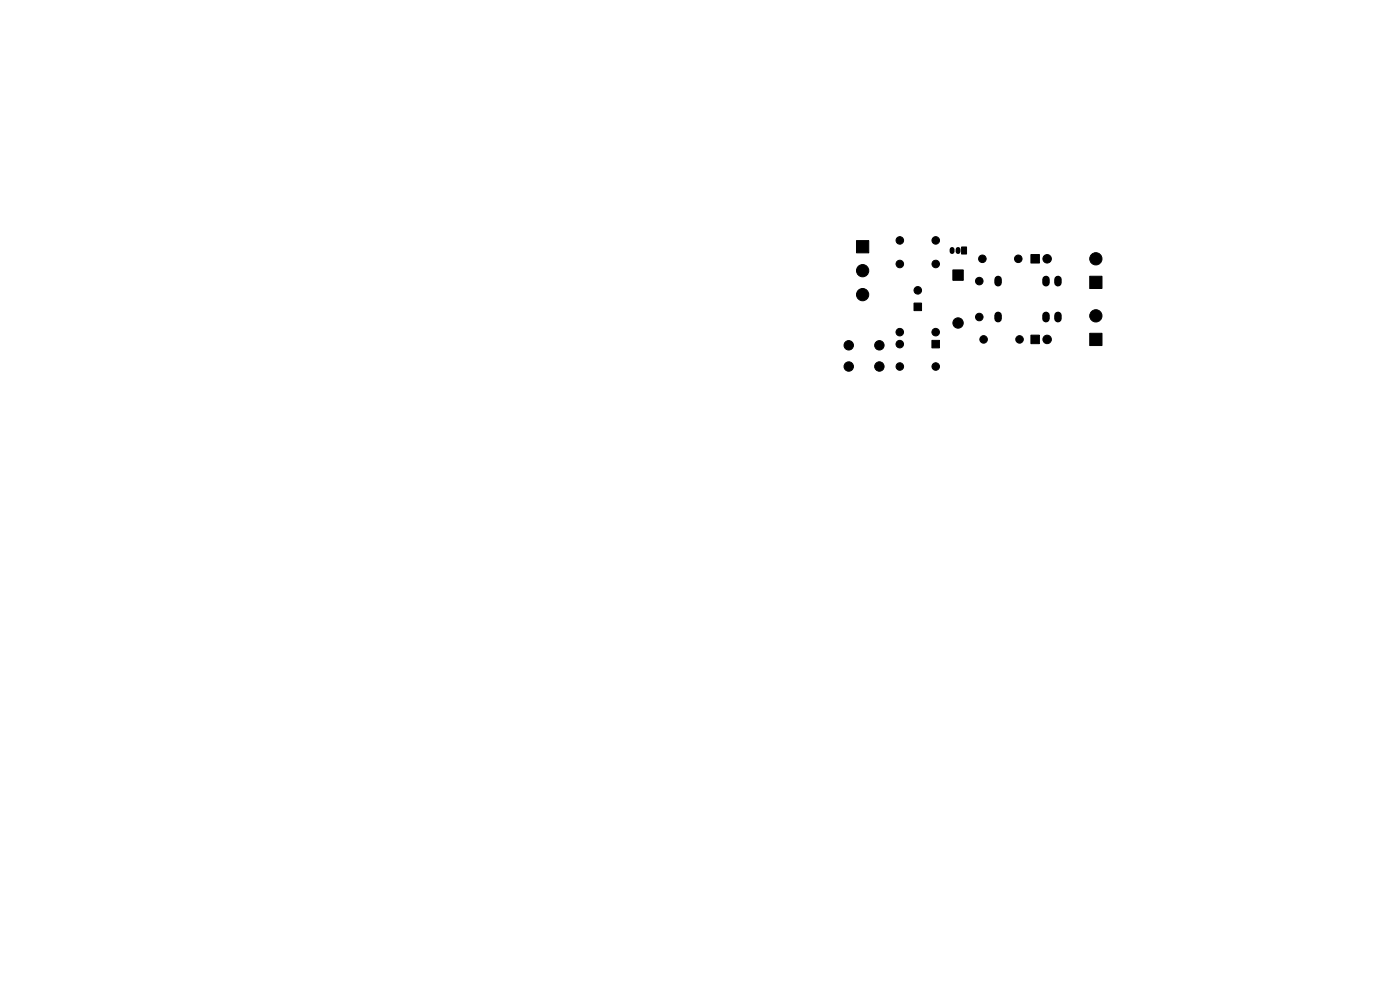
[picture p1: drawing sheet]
<svg xmlns="http://www.w3.org/2000/svg" width="297mm" height="210mm" viewBox="0 0 297 210" stroke-linecap="round" stroke-linejoin="round" font-family="sans-serif">
<g fill="#000" stroke="#000" stroke-width=".21">
<path d="M181.7 51h2.6v2.6h-2.6zM202.1 57.3h2.3v2.2h-2.3zM204 52.4h1v1.5h-1zM218.7 54h1.8v1.8h-1.8zM193.9 64.3h1.6v1.6h-1.6zM197.7 72.2h1.6v1.6h-1.6zM218.7 71.1h1.8v1.8h-1.8zM231.2 58.6h2.6v2.6h-2.6zM231.2 70.7h2.6v2.6h-2.6z"/>
<circle cx="183" cy="57.4" r="1.3"/>
<circle cx="190.9" cy="56" r=".8"/>
<circle cx="190.9" cy="51" r=".8"/>
<circle cx="198.5" cy="56" r=".8"/>
<circle cx="198.5" cy="51" r=".8"/>
<circle cx="207.7" cy="59.6" r=".8"/>
<circle cx="208.4" cy="54.9" r=".8"/>
<circle cx="216" cy="54.9" r=".8"/>
<circle cx="222.1" cy="54.9" r=".9"/>
<circle cx="232.5" cy="54.9" r="1.3"/>
<circle cx="180.1" cy="73.2" r="1"/>
<circle cx="180.1" cy="77.7" r="1"/>
<circle cx="183" cy="62.5" r="1.3"/>
<circle cx="186.6" cy="73.2" r="1"/>
<circle cx="186.6" cy="77.7" r="1"/>
<circle cx="190.9" cy="73" r=".8"/>
<circle cx="190.9" cy="70.5" r=".8"/>
<circle cx="190.9" cy="77.7" r=".8"/>
<circle cx="194.7" cy="61.6" r=".8"/>
<circle cx="198.5" cy="70.5" r=".8"/>
<circle cx="198.5" cy="77.7" r=".8"/>
<circle cx="203.2" cy="68.5" r="1.1"/>
<circle cx="207.7" cy="67.2" r=".8"/>
<circle cx="208.7" cy="72" r=".8"/>
<circle cx="216.3" cy="72" r=".8"/>
<circle cx="222.1" cy="72" r=".9"/>
<circle cx="232.5" cy="67" r="1.3"/>
</g>
<path d="M202 52.9v.5M203.3 52.9v.5" fill="none" stroke="#000" stroke-width="1.1"/>
<path d="M211.7 59.3v.7M221.9 59.3v.7M224.4 59.3v.7M211.7 66.9v.7M221.9 66.9v.7M224.4 66.9v.7" fill="none" stroke="#000" stroke-width="1.6"/>
</svg>
